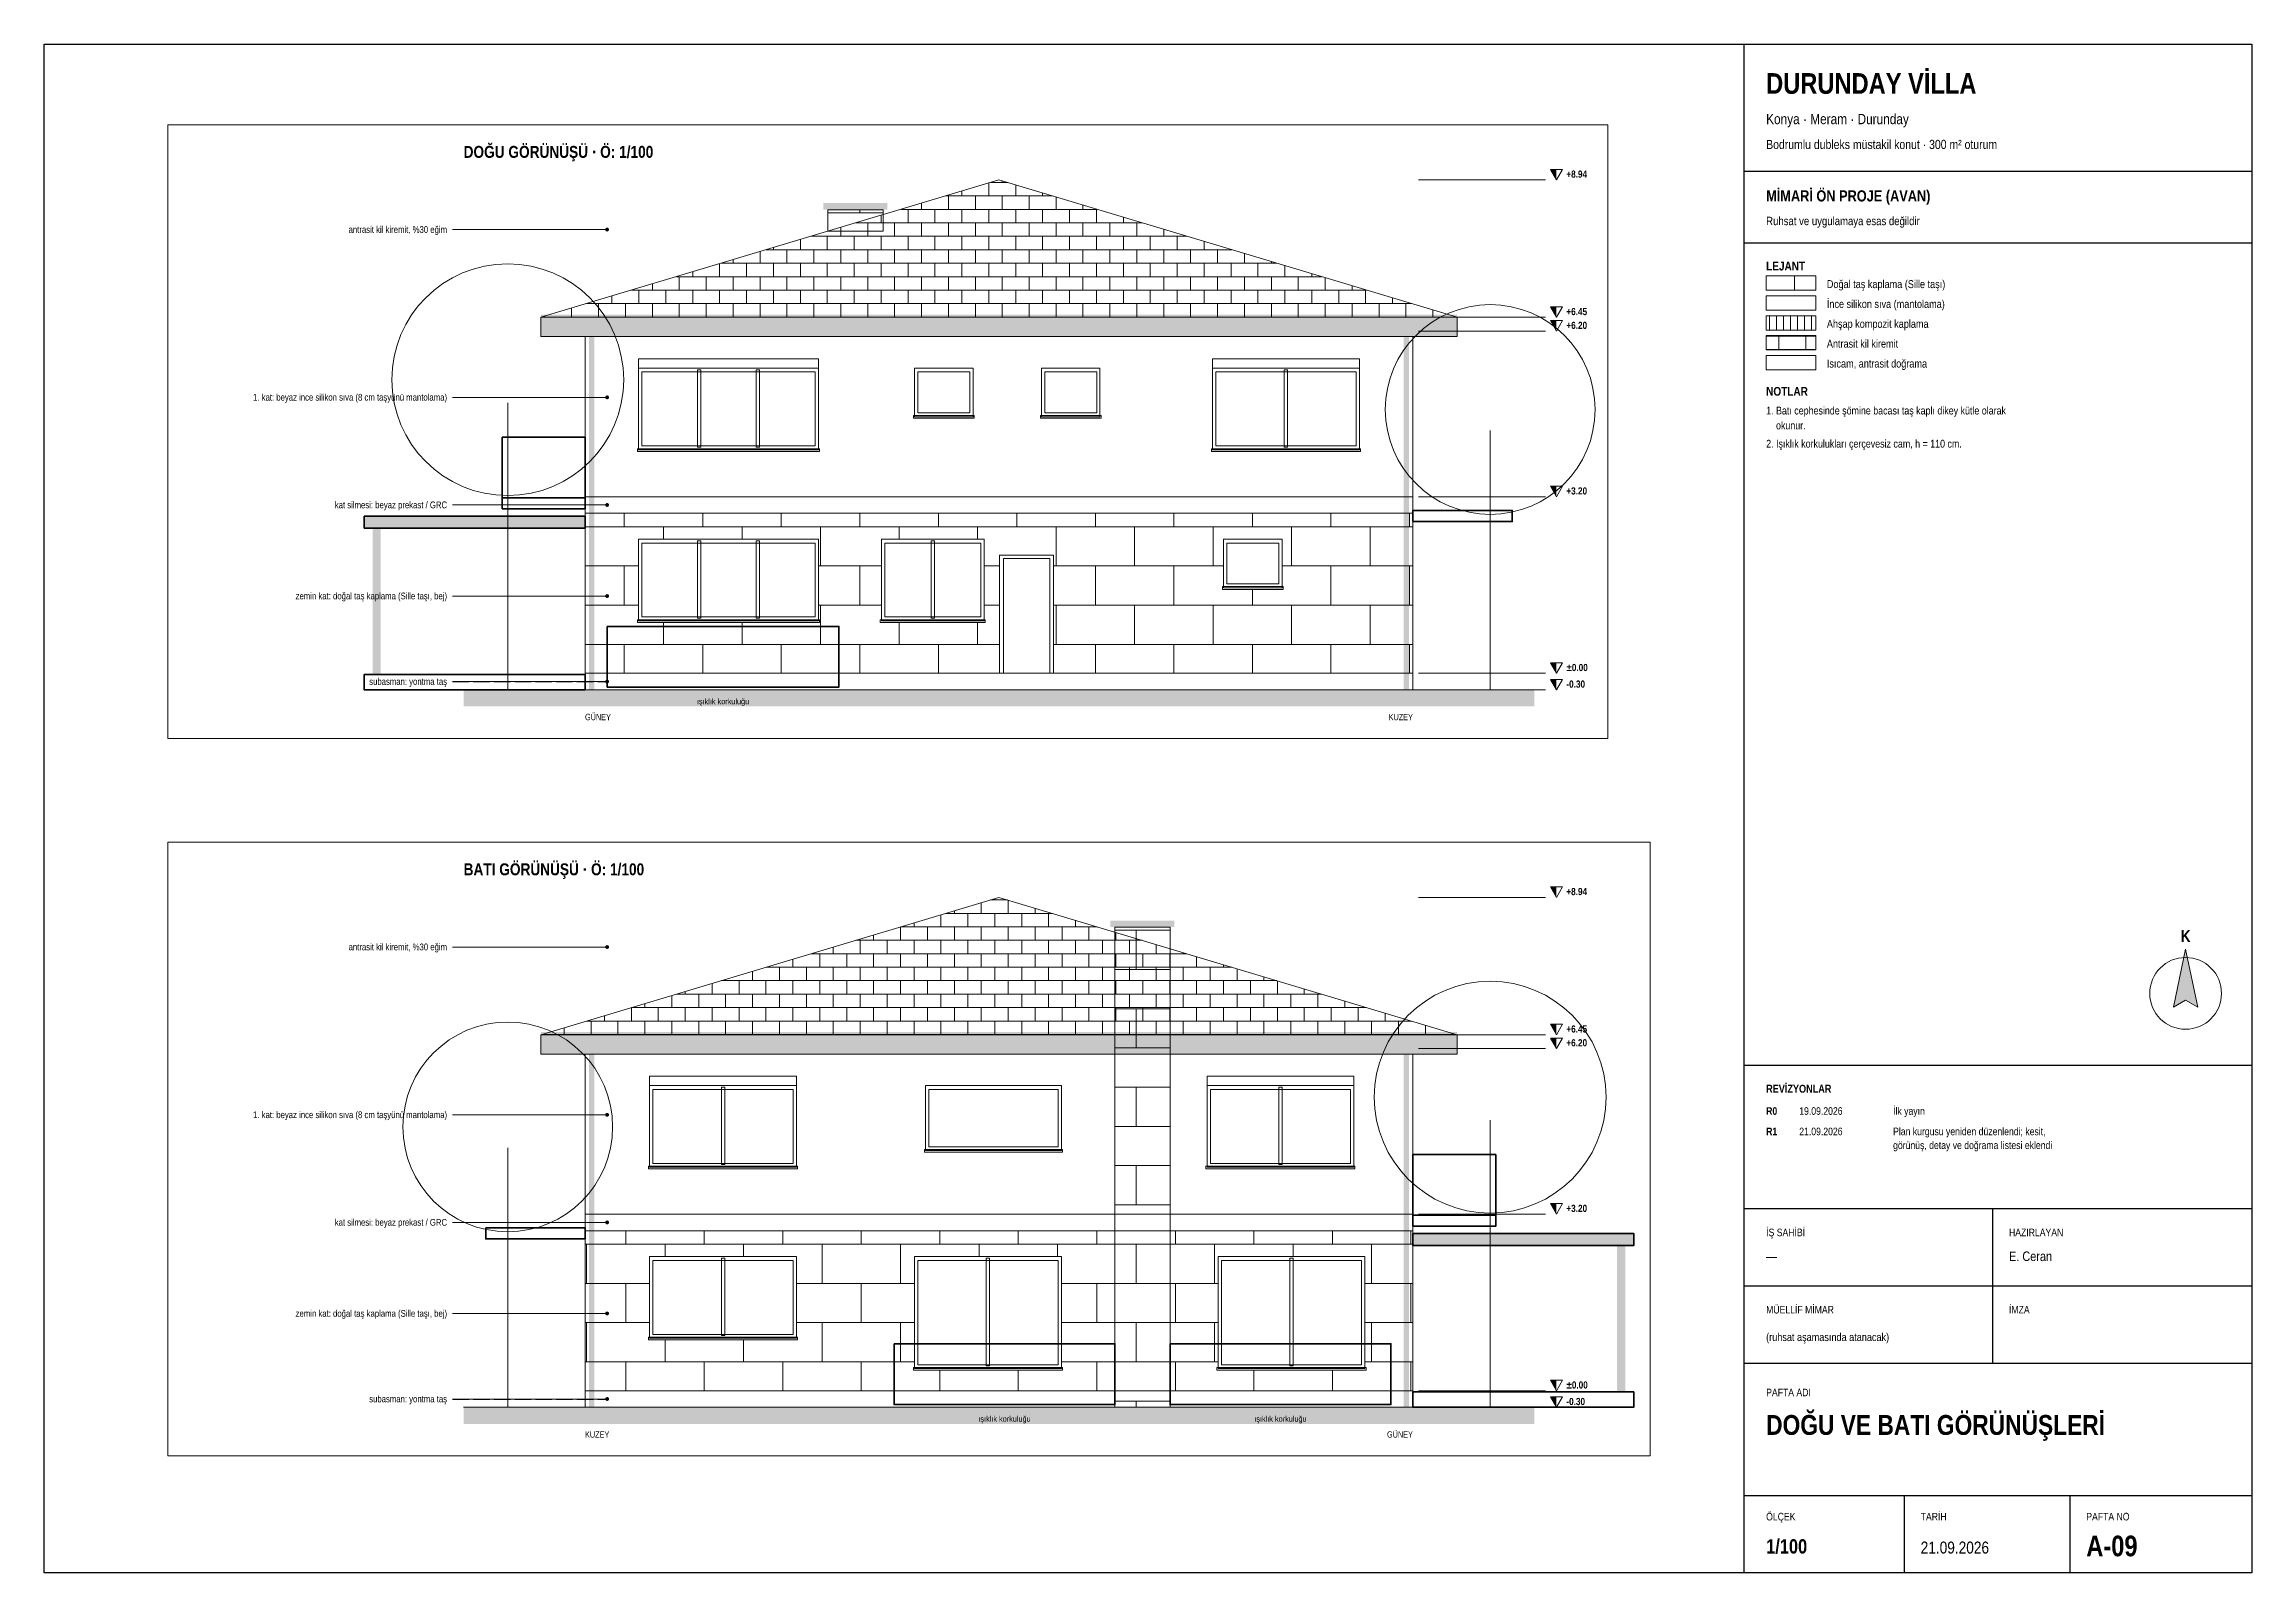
# Paper-space layout 'A-09 DOGU VE BATI GORUNUSLERI' of a CAD drawing. Header units: centimetres, sheet in millimetres. Extents: x 10 to 410, y 10 to 287.
# The model-space entities are those that its viewports show. They can reach past a viewport. Long polylines and large blocks are cut down to what shows.
import ezdxf
from ezdxf.enums import TextEntityAlignment as Align

# ---------------------------------------------------------------- set-up
doc = ezdxf.new("R2010")
doc.units = ezdxf.units.CM
doc.header["$LTSCALE"] = 0.25
doc.linetypes.add('ACAD_ISO02W100', pattern=[15, 12, -3])
for name, color, linetype, lineweight in [('M-BACA-TUGLA-1', 116, 'Continuous', 9), ('M-BACA-TUGLA-1-T', 8, 'Continuous', 5), ('M-BITK-AGAC-1', 70, 'Continuous', 9), ('M-CKAP-KIREMIT-1', 66, 'Continuous', 9), ('M-CKAP-KIREMIT-1-T', 8, 'Continuous', 5), ('M-CVRE-ZEMIN', 45, 'Continuous', 18), ('M-CVRE-ZEMIN-T', 8, 'Continuous', 5), ('M-DUVK-DOGALTAS-1', 139, 'Continuous', 5), ('M-DUVK-DOGALTAS-1-T', 8, 'Continuous', 5), ('M-DUVK-PREKAST-1', 127, 'Continuous', 5), ('M-GOST-ANTET', 176, 'Continuous', 25), ('M-GOST-ANTETYAZI', 177, 'Continuous', 9), ('M-GOST-KESITKOT', 46, 'Continuous', 9), ('M-GOST-KUZEYOKU', 1, 'Continuous', 9), ('M-GOST-LEJANT', 173, 'Continuous', 9), ('M-GOST-YAZI', 2, 'Continuous', 9), ('M-KPKN-AHSAP-1', 93, 'Continuous', 9), ('M-PNKS-ALUMINYUM-1', 171, 'Continuous', 9), ('M-SIVA-1', 52, 'Continuous', 5), ('M-TASI-BETONARME-1', 5, 'Continuous', 35), ('M-TASI-BETONARME-1-T', 250, 'Continuous', 5), ('M-YIBO-SAC-1', 12, 'Continuous', 9)]:
    doc.layers.add(name, color=color, linetype=linetype, lineweight=lineweight)
doc.layers.add('M-GOST-VPORT', color=8, linetype='Continuous', lineweight=9, plot=False)
doc.styles.add('YAZI', font='arialn.ttf')
doc.styles.add('YAZI-KALIN', font='arialnb.ttf')

psp = doc.layouts.new('A-09 DOGU VE BATI GORUNUSLERI')

# ---------------------------------------------------------------- texts
at = {"layer": 'M-GOST-ANTETYAZI'}
for s, height, style, p in [('DURUNDAY VİLLA', 3.744, 'YAZI-KALIN', (322, 278)), ('Konya · Meram · Durunday', 1.872, 'YAZI', (322, 272.5)), ('Bodrumlu dubleks müstakil konut · 300 m² oturum', 1.656, 'YAZI', (322, 268)), ('MİMARİ ÖN PROJE (AVAN)', 2.016, 'YAZI-KALIN', (322, 258.5)), ('Ruhsat ve uygulamaya esas değildir', 1.512, 'YAZI', (322, 254.2)), ('LEJANT', 1.584, 'YAZI-KALIN', (322, 246)), ('Doğal taş kaplama (Sille taşı)', 1.44, 'YAZI', (333, 242.8)), ('İnce silikon sıva (mantolama)', 1.44, 'YAZI', (333, 239.2)), ('Ahşap kompozit kaplama', 1.44, 'YAZI', (333, 235.6)), ('Antrasit kil kiremit', 1.44, 'YAZI', (333, 232)), ('Isıcam, antrasit doğrama', 1.44, 'YAZI', (333, 228.4)), ('NOTLAR', 1.584, 'YAZI-KALIN', (322, 223.3)), ('1. Batı cephesinde şömine bacası taş kaplı dikey kütle olarak', 1.404, 'YAZI', (322, 219.9)), ('    okunur.', 1.404, 'YAZI', (322, 217.2)), ('2. Işıklık korkulukları çerçevesiz cam, h = 110 cm.', 1.404, 'YAZI', (322, 213.9)), ('REVİZYONLAR', 1.44, 'YAZI-KALIN', (322, 97)), ('R0', 1.368, 'YAZI-KALIN', (322, 93)), ('19.09.2026', 1.368, 'YAZI', (328, 93)), ('İlk yayın', 1.368, 'YAZI', (345, 93)), ('R1', 1.368, 'YAZI-KALIN', (322, 89.3)), ('21.09.2026', 1.368, 'YAZI', (328, 89.3)), ('görünüş, detay ve doğrama listesi eklendi', 1.368, 'YAZI', (345, 86.8)), ('Plan kurgusu yeniden düzenlendi; kesit,', 1.368, 'YAZI', (345, 89.3)), ('İŞ SAHİBİ', 1.368, 'YAZI', (322, 71)), ('HAZIRLAYAN', 1.368, 'YAZI', (366, 71)), ('E. Ceran', 1.728, 'YAZI', (366, 66.5)), ('—', 1.73, 'YAZI', (322, 66.5)), ('MÜELLİF MİMAR', 1.368, 'YAZI', (322, 57)), ('İMZA', 1.368, 'YAZI', (366, 57)), ('(ruhsat aşamasında atanacak)', 1.44, 'YAZI', (322, 52)), ('PAFTA ADI', 1.368, 'YAZI', (322, 42)), ('DOĞU VE BATI GÖRÜNÜŞLERİ', 3.6, 'YAZI-KALIN', (322, 35)), ('ÖLÇEK', 1.368, 'YAZI', (322, 19.5)), ('TARİH', 1.368, 'YAZI', (350, 19.5)), ('PAFTA NO', 1.368, 'YAZI', (380, 19.5)), ('1/100', 2.592, 'YAZI-KALIN', (322, 13.5)), ('A-09', 3.744, 'YAZI-KALIN', (380, 13)), ('21.09.2026', 2.16, 'YAZI', (350, 13.5))]:
    psp.add_text(s, height=height, dxfattribs=dict(at, style=style)).set_placement(p)
at = {"layer": 'M-GOST-ANTETYAZI', "style": 'YAZI-KALIN'}
psp.add_text('K', height=2.16, dxfattribs=at).set_placement((398, 124.3), align=Align.CENTER)

msp = doc.modelspace()

# ---------------------------------------------------------------- texts
at = {"layer": 'M-GOST-KESITKOT', "style": 'YAZI-KALIN'}
for s, p in [('+8.94', (1778, -44102)), ('+8.94', (6327, -44102)), ('+6.45', (1778, -44351)), ('+6.45', (6327, -44351)), ('+6.20', (1778, -44376)), ('+6.20', (6327, -44376)), ('+3.20', (1778, -44676)), ('+3.20', (6327, -44676)), ('%%p0.00', (1778, -44996)), ('%%p0.00', (6327, -44996)), ('-0.30', (1778, -45026)), ('-0.30', (6327, -45026))]:
    msp.add_text(s, height=12.96, dxfattribs=at).set_placement(p)
at = {"layer": 'M-GOST-YAZI'}
for s, height, style, p in [('DOĞU GÖRÜNÜŞÜ · Ö: 1/100', 21.6, 'YAZI-KALIN', (-220, -44066)), ('BATI GÖRÜNÜŞÜ · Ö: 1/100', 21.6, 'YAZI-KALIN', (4329, -44066)), ('GÜNEY', 11.52, 'YAZI', (0, -45085)), ('KUZEY', 11.52, 'YAZI', (4549, -45085))]:
    msp.add_text(s, height=height, dxfattribs=dict(at, style=style)).set_placement(p)
at = {"layer": 'M-GOST-YAZI', "style": 'YAZI'}
for s, height, p in [('antrasit kil kiremit, %30 eğim', 12.24, (-250, -44202)), ('antrasit kil kiremit, %30 eğim', 12.24, (4299, -44202)), ('1. kat: beyaz ince silikon sıva (8 cm taşyünü mantolama)', 12.24, (-250, -44506)), ('1. kat: beyaz ince silikon sıva (8 cm taşyünü mantolama)', 12.24, (4299, -44506)), ('kat silmesi: beyaz prekast / GRC', 12.24, (-250, -44701)), ('kat silmesi: beyaz prekast / GRC', 12.24, (4299, -44701)), ('zemin kat: doğal taş kaplama (Sille taşı, bej)', 12.24, (-250, -44866)), ('zemin kat: doğal taş kaplama (Sille taşı, bej)', 12.24, (4299, -44866)), ('subasman: yontma taş', 12.24, (-250, -45021)), ('subasman: yontma taş', 12.24, (4299, -45021)), ('KUZEY', 11.52, (1500, -45085)), ('GÜNEY', 11.52, (6049, -45085))]:
    msp.add_text(s, height=height, dxfattribs=at).set_placement(p, align=Align.RIGHT)
for p in [(250, -45056), (5309, -45056), (5809, -45056)]:
    msp.add_text('ışıklık korkuluğu', height=10.08, dxfattribs=at).set_placement(p, align=Align.CENTER)

# ---------------------------------------------------------------- hatches: boundary and pattern name
at = {"layer": 'M-BACA-TUGLA-1-T'}
h = msp.add_hatch(color=256, dxfattribs=at)
h.dxf.hatch_style = 1
h.paths.add_polyline_path([(5501, -44148), (5617, -44148), (5617, -44160), (5501, -44160)])
h = msp.add_hatch(dxfattribs=at)
h.set_pattern_fill('AR-B816', scale=0.35)
h.paths.add_polyline_path([(5509, -44160), (5609, -44160), (5609, -45030), (5509, -45030)])
at = {"layer": 'M-CKAP-KIREMIT-1-T'}
h = msp.add_hatch(dxfattribs=at)
h.set_pattern_fill('AR-B816', scale=0.12)
h.paths.add_polyline_path([(1580, -44355), (750, -44106), (-80, -44355)])
h = msp.add_hatch(dxfattribs=at)
h.set_pattern_fill('AR-B816', scale=0.12)
h.paths.add_polyline_path([(4469, -44355), (5299, -44106), (6129, -44355)])
h = msp.add_hatch(color=256, dxfattribs=at)
h.dxf.hatch_style = 1
h.paths.add_polyline_path([(432, -44148), (548, -44148), (548, -44160), (432, -44160)])
h = msp.add_hatch(dxfattribs=at)
h.set_pattern_fill('AR-B816', scale=0.35)
h.paths.add_polyline_path([(440, -44160), (540, -44160), (540, -44199), (440, -44199)])
h = msp.add_hatch(color=256, dxfattribs=at)
h.dxf.hatch_style = 1
h.paths.add_polyline_path([(-80, -44350), (1580, -44350), (1580, -44360), (-80, -44360)])
h = msp.add_hatch(color=256, dxfattribs=at)
h.dxf.hatch_style = 1
h.paths.add_polyline_path([(-80, -44355), (1580, -44355), (1580, -44390), (-80, -44390)])
h = msp.add_hatch(color=256, dxfattribs=at)
h.dxf.hatch_style = 1
h.paths.add_polyline_path([(4469, -44350), (6129, -44350), (6129, -44360), (4469, -44360)])
h = msp.add_hatch(color=256, dxfattribs=at)
h.dxf.hatch_style = 1
h.paths.add_polyline_path([(4469, -44355), (6129, -44355), (6129, -44390), (4469, -44390)])
at = {"layer": 'M-CVRE-ZEMIN-T'}
h = msp.add_hatch(dxfattribs=at)
h.set_pattern_fill('EARTH', scale=5)
h.paths.add_polyline_path([(-220, -45030), (1720, -45030), (1720, -45060), (-220, -45060)])
h = msp.add_hatch(dxfattribs=at)
h.set_pattern_fill('EARTH', scale=5)
h.paths.add_polyline_path([(4329, -45030), (6269, -45030), (6269, -45060), (4329, -45060)])
at = {"layer": 'M-DUVK-DOGALTAS-1-T'}
h = msp.add_hatch(dxfattribs=at)
h.set_pattern_fill('AR-B816', scale=0.35)
h.paths.add_polyline_path([(0, -44710), (1500, -44710), (1500, -44757), (0, -44757)])
h = msp.add_hatch(dxfattribs=at)
h.set_pattern_fill('AR-B816', scale=0.35)
h.paths.add_polyline_path([(4549, -44710), (6049, -44710), (6049, -44757), (4549, -44757)])
h = msp.add_hatch(dxfattribs=at)
h.set_pattern_fill('AR-B816', scale=0.35)
h.paths.add_polyline_path([(0, -44757), (97, -44757), (97, -44903), (0, -44903)])
h = msp.add_hatch(dxfattribs=at)
h.set_pattern_fill('AR-B816', scale=0.35)
h.paths.add_polyline_path([(423, -44757), (537, -44757), (537, -44903), (423, -44903)])
h = msp.add_hatch(dxfattribs=at)
h.set_pattern_fill('AR-B816', scale=0.35)
h.paths.add_polyline_path([(723, -44757), (1157, -44757), (1157, -44786), (723, -44786)])
h = msp.add_hatch(dxfattribs=at)
h.set_pattern_fill('AR-B816', scale=0.35)
h.paths.add_polyline_path([(1263, -44757), (1500, -44757), (1500, -44843), (1263, -44843)])
h = msp.add_hatch(dxfattribs=at)
h.set_pattern_fill('AR-B816', scale=0.35)
h.paths.add_polyline_path([(4549, -44757), (4666, -44757), (4666, -44903), (4549, -44903)])
h = msp.add_hatch(dxfattribs=at)
h.set_pattern_fill('AR-B816', scale=0.35)
h.paths.add_polyline_path([(4932, -44757), (5146, -44757), (5146, -44903), (4932, -44903)])
h = msp.add_hatch(dxfattribs=at)
h.set_pattern_fill('AR-B816', scale=0.35)
h.paths.add_polyline_path([(5412, -44757), (5696, -44757), (5696, -44903), (5412, -44903)])
h = msp.add_hatch(dxfattribs=at)
h.set_pattern_fill('AR-B816', scale=0.35)
h.paths.add_polyline_path([(5962, -44757), (6049, -44757), (6049, -44903), (5962, -44903)])
h = msp.add_hatch(dxfattribs=at)
h.set_pattern_fill('AR-B816', scale=0.35)
h.paths.add_polyline_path([(723, -44786), (751, -44786), (751, -44843), (723, -44843)])
h = msp.add_hatch(dxfattribs=at)
h.set_pattern_fill('AR-B816', scale=0.35)
h.paths.add_polyline_path([(849, -44786), (1157, -44786), (1157, -44843), (849, -44843)])
h = msp.add_hatch(dxfattribs=at)
h.set_pattern_fill('AR-B816', scale=0.35)
h.paths.add_polyline_path([(723, -44843), (751, -44843), (751, -44845), (723, -44845)])
h = msp.add_hatch(dxfattribs=at)
h.set_pattern_fill('AR-B816', scale=0.35)
h.paths.add_polyline_path([(723, -44845), (751, -44845), (751, -44848), (723, -44848)])
h = msp.add_hatch(dxfattribs=at)
h.set_pattern_fill('AR-B816', scale=0.35)
h.paths.add_polyline_path([(723, -44848), (751, -44848), (751, -44903), (723, -44903)])
h = msp.add_hatch(dxfattribs=at)
h.set_pattern_fill('AR-B816', scale=0.35)
h.paths.add_polyline_path([(849, -44843), (1155, -44843), (1155, -44845), (849, -44845)])
h = msp.add_hatch(dxfattribs=at)
h.set_pattern_fill('AR-B816', scale=0.35)
h.paths.add_polyline_path([(849, -44845), (1155, -44845), (1155, -44848), (849, -44848)])
h = msp.add_hatch(dxfattribs=at)
h.set_pattern_fill('AR-B816', scale=0.35)
h.paths.add_polyline_path([(849, -44848), (1500, -44848), (1500, -44903), (849, -44903)])
h = msp.add_hatch(dxfattribs=at)
h.set_pattern_fill('AR-B816', scale=0.35)
h.paths.add_polyline_path([(1265, -44843), (1500, -44843), (1500, -44845), (1265, -44845)])
h = msp.add_hatch(dxfattribs=at)
h.set_pattern_fill('AR-B816', scale=0.35)
h.paths.add_polyline_path([(1265, -44845), (1500, -44845), (1500, -44848), (1265, -44848)])
h = msp.add_hatch(dxfattribs=at)
h.set_pattern_fill('AR-B816', scale=0.35)
h.paths.add_polyline_path([(0, -44903), (95, -44903), (95, -44905), (0, -44905)])
h = msp.add_hatch(dxfattribs=at)
h.set_pattern_fill('AR-B816', scale=0.35)
h.paths.add_polyline_path([(0, -44905), (95, -44905), (95, -44908), (0, -44908)])
h = msp.add_hatch(dxfattribs=at)
h.set_pattern_fill('AR-B816', scale=0.35)
h.paths.add_polyline_path([(0, -44908), (751, -44908), (751, -45000), (0, -45000)])
h = msp.add_hatch(dxfattribs=at)
h.set_pattern_fill('AR-B816', scale=0.35)
h.paths.add_polyline_path([(425, -44903), (535, -44903), (535, -44905), (425, -44905)])
h = msp.add_hatch(dxfattribs=at)
h.set_pattern_fill('AR-B816', scale=0.35)
h.paths.add_polyline_path([(425, -44905), (535, -44905), (535, -44908), (425, -44908)])
h = msp.add_hatch(dxfattribs=at)
h.set_pattern_fill('AR-B816', scale=0.35)
h.paths.add_polyline_path([(725, -44903), (751, -44903), (751, -44905), (725, -44905)])
h = msp.add_hatch(dxfattribs=at)
h.set_pattern_fill('AR-B816', scale=0.35)
h.paths.add_polyline_path([(725, -44905), (751, -44905), (751, -44908), (725, -44908)])
h = msp.add_hatch(dxfattribs=at)
h.set_pattern_fill('AR-B816', scale=0.35)
h.paths.add_polyline_path([(849, -44903), (1500, -44903), (1500, -44905), (849, -44905)])
h = msp.add_hatch(dxfattribs=at)
h.set_pattern_fill('AR-B816', scale=0.35)
h.paths.add_polyline_path([(849, -44905), (1500, -44905), (1500, -44908), (849, -44908)])
h = msp.add_hatch(dxfattribs=at)
h.set_pattern_fill('AR-B816', scale=0.35)
h.paths.add_polyline_path([(849, -44908), (1500, -44908), (1500, -45000), (849, -45000)])
h = msp.add_hatch(dxfattribs=at)
h.set_pattern_fill('AR-B816', scale=0.35)
h.paths.add_polyline_path([(4549, -44903), (4664, -44903), (4664, -44905), (4549, -44905)])
h = msp.add_hatch(dxfattribs=at)
h.set_pattern_fill('AR-B816', scale=0.35)
h.paths.add_polyline_path([(4549, -44905), (4664, -44905), (4664, -44908), (4549, -44908)])
h = msp.add_hatch(dxfattribs=at)
h.set_pattern_fill('AR-B816', scale=0.35)
h.paths.add_polyline_path([(4549, -44908), (5146, -44908), (5146, -44958), (4549, -44958)])
h = msp.add_hatch(dxfattribs=at)
h.set_pattern_fill('AR-B816', scale=0.35)
h.paths.add_polyline_path([(4934, -44903), (5146, -44903), (5146, -44905), (4934, -44905)])
h = msp.add_hatch(dxfattribs=at)
h.set_pattern_fill('AR-B816', scale=0.35)
h.paths.add_polyline_path([(4934, -44905), (5146, -44905), (5146, -44908), (4934, -44908)])
h = msp.add_hatch(dxfattribs=at)
h.set_pattern_fill('AR-B816', scale=0.35)
h.paths.add_polyline_path([(5412, -44903), (5696, -44903), (5696, -44905), (5412, -44905)])
h = msp.add_hatch(dxfattribs=at)
h.set_pattern_fill('AR-B816', scale=0.35)
h.paths.add_polyline_path([(5412, -44905), (5696, -44905), (5696, -44908), (5412, -44908)])
h = msp.add_hatch(dxfattribs=at)
h.set_pattern_fill('AR-B816', scale=0.35)
h.paths.add_polyline_path([(5412, -44908), (5696, -44908), (5696, -44958), (5412, -44958)])
h = msp.add_hatch(dxfattribs=at)
h.set_pattern_fill('AR-B816', scale=0.35)
h.paths.add_polyline_path([(5962, -44903), (6049, -44903), (6049, -44905), (5962, -44905)])
h = msp.add_hatch(dxfattribs=at)
h.set_pattern_fill('AR-B816', scale=0.35)
h.paths.add_polyline_path([(5962, -44905), (6049, -44905), (6049, -44908), (5962, -44908)])
h = msp.add_hatch(dxfattribs=at)
h.set_pattern_fill('AR-B816', scale=0.35)
h.paths.add_polyline_path([(5962, -44908), (6049, -44908), (6049, -44958), (5962, -44958)])
h = msp.add_hatch(dxfattribs=at)
h.set_pattern_fill('AR-B816', scale=0.35)
h.paths.add_polyline_path([(4549, -44958), (5144, -44958), (5144, -44960), (4549, -44960)])
h = msp.add_hatch(dxfattribs=at)
h.set_pattern_fill('AR-B816', scale=0.35)
h.paths.add_polyline_path([(4549, -44960), (5144, -44960), (5144, -44963), (4549, -44963)])
h = msp.add_hatch(dxfattribs=at)
h.set_pattern_fill('AR-B816', scale=0.35)
h.paths.add_polyline_path([(5414, -44958), (5694, -44958), (5694, -44960), (5414, -44960)])
h = msp.add_hatch(dxfattribs=at)
h.set_pattern_fill('AR-B816', scale=0.35)
h.paths.add_polyline_path([(5414, -44960), (5694, -44960), (5694, -44963), (5414, -44963)])
h = msp.add_hatch(dxfattribs=at)
h.set_pattern_fill('AR-B816', scale=0.35)
h.paths.add_polyline_path([(5964, -44958), (6049, -44958), (6049, -44960), (5964, -44960)])
h = msp.add_hatch(dxfattribs=at)
h.set_pattern_fill('AR-B816', scale=0.35)
h.paths.add_polyline_path([(5964, -44960), (6049, -44960), (6049, -44963), (5964, -44963)])
h = msp.add_hatch(dxfattribs=at)
h.set_pattern_fill('AR-B816', scale=0.35)
h.paths.add_polyline_path([(4549, -44963), (6049, -44963), (6049, -45000), (4549, -45000)])
at = {"layer": 'M-GOST-KESITKOT'}
h = msp.add_hatch(color=256, dxfattribs=at)
h.dxf.hatch_style = 1
h.paths.add_polyline_path([(1749, -44087), (1760, -44087), (1760, -44106)])
h = msp.add_hatch(color=256, dxfattribs=at)
h.dxf.hatch_style = 1
h.paths.add_polyline_path([(6298, -44087), (6309, -44087), (6309, -44106)])
h = msp.add_hatch(color=256, dxfattribs=at)
h.dxf.hatch_style = 1
h.paths.add_polyline_path([(1749, -44336), (1760, -44336), (1760, -44355)])
h = msp.add_hatch(color=256, dxfattribs=at)
h.dxf.hatch_style = 1
h.paths.add_polyline_path([(6298, -44336), (6309, -44336), (6309, -44355)])
h = msp.add_hatch(color=256, dxfattribs=at)
h.dxf.hatch_style = 1
h.paths.add_polyline_path([(1749, -44361), (1760, -44361), (1760, -44380)])
h = msp.add_hatch(color=256, dxfattribs=at)
h.dxf.hatch_style = 1
h.paths.add_polyline_path([(6298, -44361), (6309, -44361), (6309, -44380)])
h = msp.add_hatch(color=256, dxfattribs=at)
h.dxf.hatch_style = 1
h.paths.add_polyline_path([(1749, -44661), (1760, -44661), (1760, -44680)])
h = msp.add_hatch(color=256, dxfattribs=at)
h.dxf.hatch_style = 1
h.paths.add_polyline_path([(6298, -44661), (6309, -44661), (6309, -44680)])
h = msp.add_hatch(color=256, dxfattribs=at)
h.dxf.hatch_style = 1
h.paths.add_polyline_path([(1749, -44981), (1760, -44981), (1760, -45000)])
h = msp.add_hatch(color=256, dxfattribs=at)
h.dxf.hatch_style = 1
h.paths.add_polyline_path([(6298, -44981), (6309, -44981), (6309, -45000)])
h = msp.add_hatch(color=256, dxfattribs=at)
h.dxf.hatch_style = 1
h.paths.add_polyline_path([(1749, -45011), (1760, -45011), (1760, -45030)])
h = msp.add_hatch(color=256, dxfattribs=at)
h.dxf.hatch_style = 1
h.paths.add_polyline_path([(6298, -45011), (6309, -45011), (6309, -45030)])
at = {"layer": 'M-GOST-YAZI'}
h = msp.add_hatch(color=256, dxfattribs=at)
h.dxf.hatch_style = 1
edge = h.paths.add_edge_path()
edge.add_arc((40, -44196), 3.5, 0, 360)
h = msp.add_hatch(color=256, dxfattribs=at)
h.dxf.hatch_style = 1
edge = h.paths.add_edge_path()
edge.add_arc((4589, -44196), 3.5, 0, 360)
h = msp.add_hatch(color=256, dxfattribs=at)
h.dxf.hatch_style = 1
edge = h.paths.add_edge_path()
edge.add_arc((40, -44500), 3.5, 0, 360)
h = msp.add_hatch(color=256, dxfattribs=at)
h.dxf.hatch_style = 1
edge = h.paths.add_edge_path()
edge.add_arc((4589, -44500), 3.5, 0, 360)
h = msp.add_hatch(color=256, dxfattribs=at)
h.dxf.hatch_style = 1
edge = h.paths.add_edge_path()
edge.add_arc((40, -44695), 3.5, 0, 360)
h = msp.add_hatch(color=256, dxfattribs=at)
h.dxf.hatch_style = 1
edge = h.paths.add_edge_path()
edge.add_arc((4589, -44695), 3.5, 0, 360)
h = msp.add_hatch(color=256, dxfattribs=at)
h.dxf.hatch_style = 1
edge = h.paths.add_edge_path()
edge.add_arc((40, -44860), 3.5, 0, 360)
h = msp.add_hatch(color=256, dxfattribs=at)
h.dxf.hatch_style = 1
edge = h.paths.add_edge_path()
edge.add_arc((4589, -44860), 3.5, 0, 360)
h = msp.add_hatch(color=256, dxfattribs=at)
h.dxf.hatch_style = 1
edge = h.paths.add_edge_path()
edge.add_arc((40, -45015), 3.5, 0, 360)
h = msp.add_hatch(color=256, dxfattribs=at)
h.dxf.hatch_style = 1
edge = h.paths.add_edge_path()
edge.add_arc((4589, -45015), 3.5, 0, 360)
at = {"layer": 'M-TASI-BETONARME-1-T'}
h = msp.add_hatch(color=256, dxfattribs=at)
h.dxf.hatch_style = 1
h.paths.add_polyline_path([(-400, -44715), (0, -44715), (0, -44737), (-400, -44737)])
h = msp.add_hatch(color=256, dxfattribs=at)
h.dxf.hatch_style = 1
h.paths.add_polyline_path([(6049, -44715), (6449, -44715), (6449, -44737), (6049, -44737)])
h = msp.add_hatch(color=256, dxfattribs=at)
h.dxf.hatch_style = 1
h.paths.add_polyline_path([(-385, -44737), (-370, -44737), (-370, -45002), (-385, -45002)])
h = msp.add_hatch(color=256, dxfattribs=at)
h.dxf.hatch_style = 1
h.paths.add_polyline_path([(6419, -44737), (6434, -44737), (6434, -45002), (6419, -45002)])
at = {"layer": 'M-YIBO-SAC-1'}
h = msp.add_hatch(color=256, dxfattribs=at)
h.dxf.hatch_style = 1
h.paths.add_polyline_path([(7, -44390), (17, -44390), (17, -45030), (7, -45030)])
h = msp.add_hatch(color=256, dxfattribs=at)
h.dxf.hatch_style = 1
h.paths.add_polyline_path([(1483, -44390), (1493, -44390), (1493, -45030), (1483, -45030)])
h = msp.add_hatch(color=256, dxfattribs=at)
h.dxf.hatch_style = 1
h.paths.add_polyline_path([(4556, -44390), (4566, -44390), (4566, -45030), (4556, -45030)])
h = msp.add_hatch(color=256, dxfattribs=at)
h.dxf.hatch_style = 1
h.paths.add_polyline_path([(6032, -44390), (6042, -44390), (6042, -45030), (6032, -45030)])

# ---------------------------------------------------------------- linework, layer by layer
at = {"layer": 'M-BACA-TUGLA-1'}
msp.add_lwpolyline([(5509, -44160), (5609, -44160), (5609, -45030), (5509, -45030)], close=True, dxfattribs=at)
at = {"layer": 'M-BITK-AGAC-1'}
for p, q in [((-140, -45030), (-140, -44510)), ((6189, -45030), (6189, -44510)), ((1640, -45030), (1640, -44560)), ((4409, -45030), (4409, -44560))]:
    msp.add_line(p, q, dxfattribs=at)
for centre, radius in [((-140, -44468), 210), ((6189, -44468), 210), ((1640, -44522), 190), ((4409, -44522), 190)]:
    msp.add_circle(centre, radius, dxfattribs=at)
at = {"layer": 'M-CKAP-KIREMIT-1'}
for points in [[(1580, -44355), (750, -44106), (-80, -44355)], [(4469, -44355), (5299, -44106), (6129, -44355)], [(440, -44160), (540, -44160), (540, -44199), (440, -44199)], [(-80, -44355), (1580, -44355), (1580, -44390), (-80, -44390)], [(4469, -44355), (6129, -44355), (6129, -44390), (4469, -44390)]]:
    msp.add_lwpolyline(points, close=True, dxfattribs=at)
at = {"layer": 'M-CVRE-ZEMIN'}
for p, q in [((1720, -45030), (-220, -45030)), ((4329, -45030), (6269, -45030))]:
    msp.add_line(p, q, dxfattribs=at)
at = {"layer": 'M-DUVK-DOGALTAS-1'}
for points in [[(0, -44710), (1500, -44710), (1500, -45000), (0, -45000)], [(4549, -44710), (6049, -44710), (6049, -45000), (4549, -45000)], [(0, -45000), (1500, -45000), (1500, -45030), (0, -45030)], [(4549, -45000), (6049, -45000), (6049, -45030), (4549, -45030)]]:
    msp.add_lwpolyline(points, close=True, dxfattribs=at)
at = {"layer": 'M-DUVK-PREKAST-1'}
for points in [[(0, -44680), (1500, -44680), (1500, -44710), (0, -44710)], [(4549, -44680), (6049, -44680), (6049, -44710), (4549, -44710)]]:
    msp.add_lwpolyline(points, close=True, dxfattribs=at)
at = {"layer": 'M-GOST-KESITKOT', "linetype": 'ACAD_ISO02W100'}
for p, q in [((1510, -44106), (1740, -44106)), ((6059, -44106), (6289, -44106)), ((1510, -44355), (1740, -44355)), ((6059, -44355), (6289, -44355)), ((1510, -44380), (1740, -44380)), ((6059, -44380), (6289, -44380)), ((1510, -44680), (1740, -44680)), ((6059, -44680), (6289, -44680)), ((1510, -45000), (1740, -45000)), ((6059, -45000), (6289, -45000)), ((1510, -45030), (1740, -45030)), ((6059, -45030), (6289, -45030))]:
    msp.add_line(p, q, dxfattribs=at)
at = {"layer": 'M-GOST-KESITKOT'}
for points in [[(1749, -44087), (1771, -44087), (1760, -44106)], [(6298, -44087), (6320, -44087), (6309, -44106)], [(1749, -44336), (1771, -44336), (1760, -44355)], [(6298, -44336), (6320, -44336), (6309, -44355)], [(1749, -44361), (1771, -44361), (1760, -44380)], [(6298, -44361), (6320, -44361), (6309, -44380)], [(1749, -44661), (1771, -44661), (1760, -44680)], [(6298, -44661), (6320, -44661), (6309, -44680)], [(1749, -44981), (1771, -44981), (1760, -45000)], [(6298, -44981), (6320, -44981), (6309, -45000)], [(1749, -45011), (1771, -45011), (1760, -45030)], [(6298, -45011), (6320, -45011), (6309, -45030)]]:
    msp.add_lwpolyline(points, close=True, dxfattribs=at)
at = {"layer": 'M-GOST-YAZI'}
for p, q in [((-240, -44196), (40, -44196)), ((4309, -44196), (4589, -44196)), ((-240, -44500), (40, -44500)), ((4309, -44500), (4589, -44500)), ((-240, -44695), (40, -44695)), ((4309, -44695), (4589, -44695)), ((-240, -44860), (40, -44860)), ((4309, -44860), (4589, -44860)), ((-240, -45015), (40, -45015)), ((4309, -45015), (4589, -45015))]:
    msp.add_line(p, q, dxfattribs=at)
at = {"layer": 'M-KPKN-AHSAP-1'}
for points in [[(751, -44786), (849, -44786), (849, -45000), (751, -45000)], [(758, -44792), (842, -44792), (842, -45000), (758, -45000)]]:
    msp.add_lwpolyline(points, close=True, dxfattribs=at)
at = {"layer": 'M-PNKS-ALUMINYUM-1'}
for points in [[(97, -44430), (423, -44430), (423, -44447), (97, -44447)], [(1137, -44430), (1403, -44430), (1403, -44447), (1137, -44447)], [(4666, -44430), (4932, -44430), (4932, -44447), (4666, -44447)], [(5676, -44430), (5942, -44430), (5942, -44447), (5676, -44447)], [(97, -44447), (423, -44447), (423, -44595), (97, -44595)], [(103, -44454), (417, -44454), (417, -44588), (103, -44588)], [(203.7, -44450), (209.7, -44450), (209.7, -44590), (203.7, -44590)], [(310.3, -44450), (316.3, -44450), (316.3, -44590), (310.3, -44590)], [(597, -44447), (703, -44447), (703, -44535), (597, -44535)], [(603, -44454), (697, -44454), (697, -44528), (603, -44528)], [(827, -44447), (933, -44447), (933, -44535), (827, -44535)], [(833, -44454), (927, -44454), (927, -44528), (833, -44528)], [(1137, -44447), (1403, -44447), (1403, -44595), (1137, -44595)], [(1143, -44454), (1397, -44454), (1397, -44588), (1143, -44588)], [(1267, -44450), (1273, -44450), (1273, -44590), (1267, -44590)], [(4666, -44447), (4932, -44447), (4932, -44595), (4666, -44595)], [(4672, -44454), (4926, -44454), (4926, -44588), (4672, -44588)], [(4796, -44450), (4802, -44450), (4802, -44590), (4796, -44590)], [(5166, -44447), (5412, -44447), (5412, -44565), (5166, -44565)], [(5172, -44454), (5406, -44454), (5406, -44558), (5172, -44558)], [(5676, -44447), (5942, -44447), (5942, -44595), (5676, -44595)], [(5682, -44454), (5936, -44454), (5936, -44588), (5682, -44588)], [(5806, -44450), (5812, -44450), (5812, -44590), (5806, -44590)], [(595, -44533), (705, -44533), (705, -44538), (595, -44538)], [(595, -44533), (705, -44533), (705, -44538), (595, -44538)], [(825, -44533), (935, -44533), (935, -44538), (825, -44538)], [(825, -44533), (935, -44533), (935, -44538), (825, -44538)], [(95, -44593), (425, -44593), (425, -44598), (95, -44598)], [(95, -44593), (425, -44593), (425, -44598), (95, -44598)], [(1135, -44593), (1405, -44593), (1405, -44598), (1135, -44598)], [(1135, -44593), (1405, -44593), (1405, -44598), (1135, -44598)], [(4664, -44593), (4934, -44593), (4934, -44598), (4664, -44598)], [(4664, -44593), (4934, -44593), (4934, -44598), (4664, -44598)], [(5164, -44563), (5414, -44563), (5414, -44568), (5164, -44568)], [(5164, -44563), (5414, -44563), (5414, -44568), (5164, -44568)], [(5674, -44593), (5944, -44593), (5944, -44598), (5674, -44598)], [(5674, -44593), (5944, -44593), (5944, -44598), (5674, -44598)], [(97, -44757), (423, -44757), (423, -44905), (97, -44905)], [(203.7, -44760), (209.7, -44760), (209.7, -44900), (203.7, -44900)], [(310.3, -44760), (316.3, -44760), (316.3, -44900), (310.3, -44900)], [(537, -44757), (723, -44757), (723, -44905), (537, -44905)], [(627, -44760), (633, -44760), (633, -44900), (627, -44900)], [(1157, -44757), (1263, -44757), (1263, -44845), (1157, -44845)], [(4666, -44757), (4932, -44757), (4932, -44905), (4666, -44905)], [(4796, -44760), (4802, -44760), (4802, -44900), (4796, -44900)], [(5146, -44757), (5412, -44757), (5412, -44960), (5146, -44960)], [(5276, -44760), (5282, -44760), (5282, -44955), (5276, -44955)], [(5696, -44757), (5962, -44757), (5962, -44960), (5696, -44960)], [(5826, -44760), (5832, -44760), (5832, -44955), (5826, -44955)], [(103, -44764), (417, -44764), (417, -44898), (103, -44898)], [(543, -44764), (717, -44764), (717, -44898), (543, -44898)], [(1163, -44764), (1257, -44764), (1257, -44838), (1163, -44838)], [(4672, -44764), (4926, -44764), (4926, -44898), (4672, -44898)], [(5152, -44764), (5406, -44764), (5406, -44953), (5152, -44953)], [(5702, -44764), (5956, -44764), (5956, -44953), (5702, -44953)], [(1155, -44843), (1265, -44843), (1265, -44848), (1155, -44848)], [(1155, -44843), (1265, -44843), (1265, -44848), (1155, -44848)], [(95, -44903), (425, -44903), (425, -44908), (95, -44908)], [(95, -44903), (425, -44903), (425, -44908), (95, -44908)], [(535, -44903), (725, -44903), (725, -44908), (535, -44908)], [(535, -44903), (725, -44903), (725, -44908), (535, -44908)], [(4664, -44903), (4934, -44903), (4934, -44908), (4664, -44908)], [(4664, -44903), (4934, -44903), (4934, -44908), (4664, -44908)], [(5144, -44958), (5414, -44958), (5414, -44963), (5144, -44963)], [(5144, -44958), (5414, -44958), (5414, -44963), (5144, -44963)], [(5694, -44958), (5964, -44958), (5964, -44963), (5694, -44963)], [(5694, -44958), (5964, -44958), (5964, -44963), (5694, -44963)]]:
    msp.add_lwpolyline(points, close=True, dxfattribs=at)
at = {"layer": 'M-SIVA-1'}
for points in [[(0, -44390), (1500, -44390), (1500, -44680), (0, -44680)], [(4549, -44390), (6049, -44390), (6049, -44680), (4549, -44680)]]:
    msp.add_lwpolyline(points, close=True, dxfattribs=at)
at = {"layer": 'M-TASI-BETONARME-1'}
for points in [[(-150, -44572), (0, -44572), (0, -44682), (-150, -44682)], [(6049, -44572), (6199, -44572), (6199, -44682), (6049, -44682)], [(-400, -44715), (0, -44715), (0, -44737), (-400, -44737)], [(-150, -44682), (0, -44682), (0, -44702), (-150, -44702)], [(1500, -44705), (1680, -44705), (1680, -44725), (1500, -44725)], [(4369, -44705), (4549, -44705), (4549, -44725), (4369, -44725)], [(6049, -44682), (6199, -44682), (6199, -44702), (6049, -44702)], [(6049, -44715), (6449, -44715), (6449, -44737), (6049, -44737)], [(40, -44915), (460, -44915), (460, -45025), (40, -45025)], [(5109, -44915), (5509, -44915), (5509, -45025), (5109, -45025)], [(5609, -44915), (6009, -44915), (6009, -45025), (5609, -45025)], [(-400, -45002), (0, -45002), (0, -45030), (-400, -45030)], [(6049, -45002), (6449, -45002), (6449, -45030), (6049, -45030)]]:
    msp.add_lwpolyline(points, close=True, dxfattribs=at)

msp.set_redraw_order([(e.dxf.handle, doc.entitydb.next_handle()) for e in msp.query("TEXT MTEXT ATTDEF DIMENSION ARC_DIMENSION")])  # texts and dimensions are drawn at this point

# ---------------------------------------------------------------- hatches: boundary and pattern name
at = {"layer": 'M-GOST-KUZEYOKU'}
h = psp.add_hatch(color=256, dxfattribs=at)
h.dxf.hatch_style = 1
h.paths.add_polyline_path([(398, 123), (400.2, 112.5), (398, 113.8), (395.8, 112.5)])
at = {"layer": 'M-GOST-LEJANT'}
h = psp.add_hatch(dxfattribs=at)
h.set_pattern_fill('AR-B816', scale=0.035)
h.paths.add_polyline_path([(322, 245), (331, 245), (331, 242.4), (322, 242.4)])
h = psp.add_hatch(dxfattribs=at)
h.set_pattern_fill('LINE', scale=0.4, angle=90)
h.paths.add_polyline_path([(322, 237.8), (331, 237.8), (331, 235.2), (322, 235.2)])
h = psp.add_hatch(dxfattribs=at)
h.set_pattern_fill('AR-B816', scale=0.012)
h.paths.add_polyline_path([(322, 234.2), (331, 234.2), (331, 231.6), (322, 231.6)])

# ---------------------------------------------------------------- linework, layer by layer
at = {"layer": 'M-GOST-ANTET'}
for p, q in [((318, 264), (410, 264)), ((318, 251), (410, 251)), ((318, 102), (410, 102)), ((318, 76), (410, 76)), ((363, 76), (363, 62)), ((318, 62), (410, 62)), ((363, 62), (363, 48)), ((318, 48), (410, 48)), ((318, 24), (410, 24)), ((347, 24), (347, 10)), ((377, 24), (377, 10))]:
    psp.add_line(p, q, dxfattribs=at)
at = {"layer": 'M-GOST-ANTET', "linetype": 'ACAD_ISO02W100'}
for p, q in [((84, 171.5), (112, 171.5)), ((84, 41.5), (112, 41.5)), ((84, 41.5), (112, 41.5))]:
    psp.add_line(p, q, dxfattribs=at)
at = {"layer": 'M-GOST-ANTET'}
for points in [[(10, 287), (410, 287), (410, 10), (10, 10)], [(318, 287), (410, 287), (410, 10), (318, 10)]]:
    psp.add_lwpolyline(points, close=True, dxfattribs=at)
at = {"layer": 'M-GOST-KUZEYOKU'}
psp.add_lwpolyline([(398, 123), (400.2, 112.5), (398, 113.8), (395.8, 112.5)], close=True, dxfattribs=at)
psp.add_circle((398, 115), 6.5, dxfattribs=at)
at = {"layer": 'M-GOST-LEJANT'}
for points in [[(322, 245), (331, 245), (331, 242.4), (322, 242.4)], [(322, 241.4), (331, 241.4), (331, 238.8), (322, 238.8)], [(322, 237.8), (331, 237.8), (331, 235.2), (322, 235.2)], [(322, 234.2), (331, 234.2), (331, 231.6), (322, 231.6)], [(322, 230.6), (331, 230.6), (331, 228), (322, 228)]]:
    psp.add_lwpolyline(points, close=True, dxfattribs=at)

psp.set_redraw_order([(e.dxf.handle, doc.entitydb.next_handle()) for e in psp.query("TEXT MTEXT ATTDEF DIMENSION ARC_DIMENSION")])  # texts and dimensions are drawn at this point

# ---------------------------------------------------------------- viewports
at = {"layer": 'M-GOST-VPORT'}
psp.add_viewport(center=(162.85, 216.79), size=(260.9, 111.22), view_center_point=(548.5, -44562.1), view_height=1112.2, dxfattribs=at)
psp.add_viewport(center=(166.7, 86.79), size=(268.6, 111.22), view_center_point=(5136, -44562.1), view_height=1112.2, status=3, dxfattribs=at)

doc.saveas('drawing.dxf')
